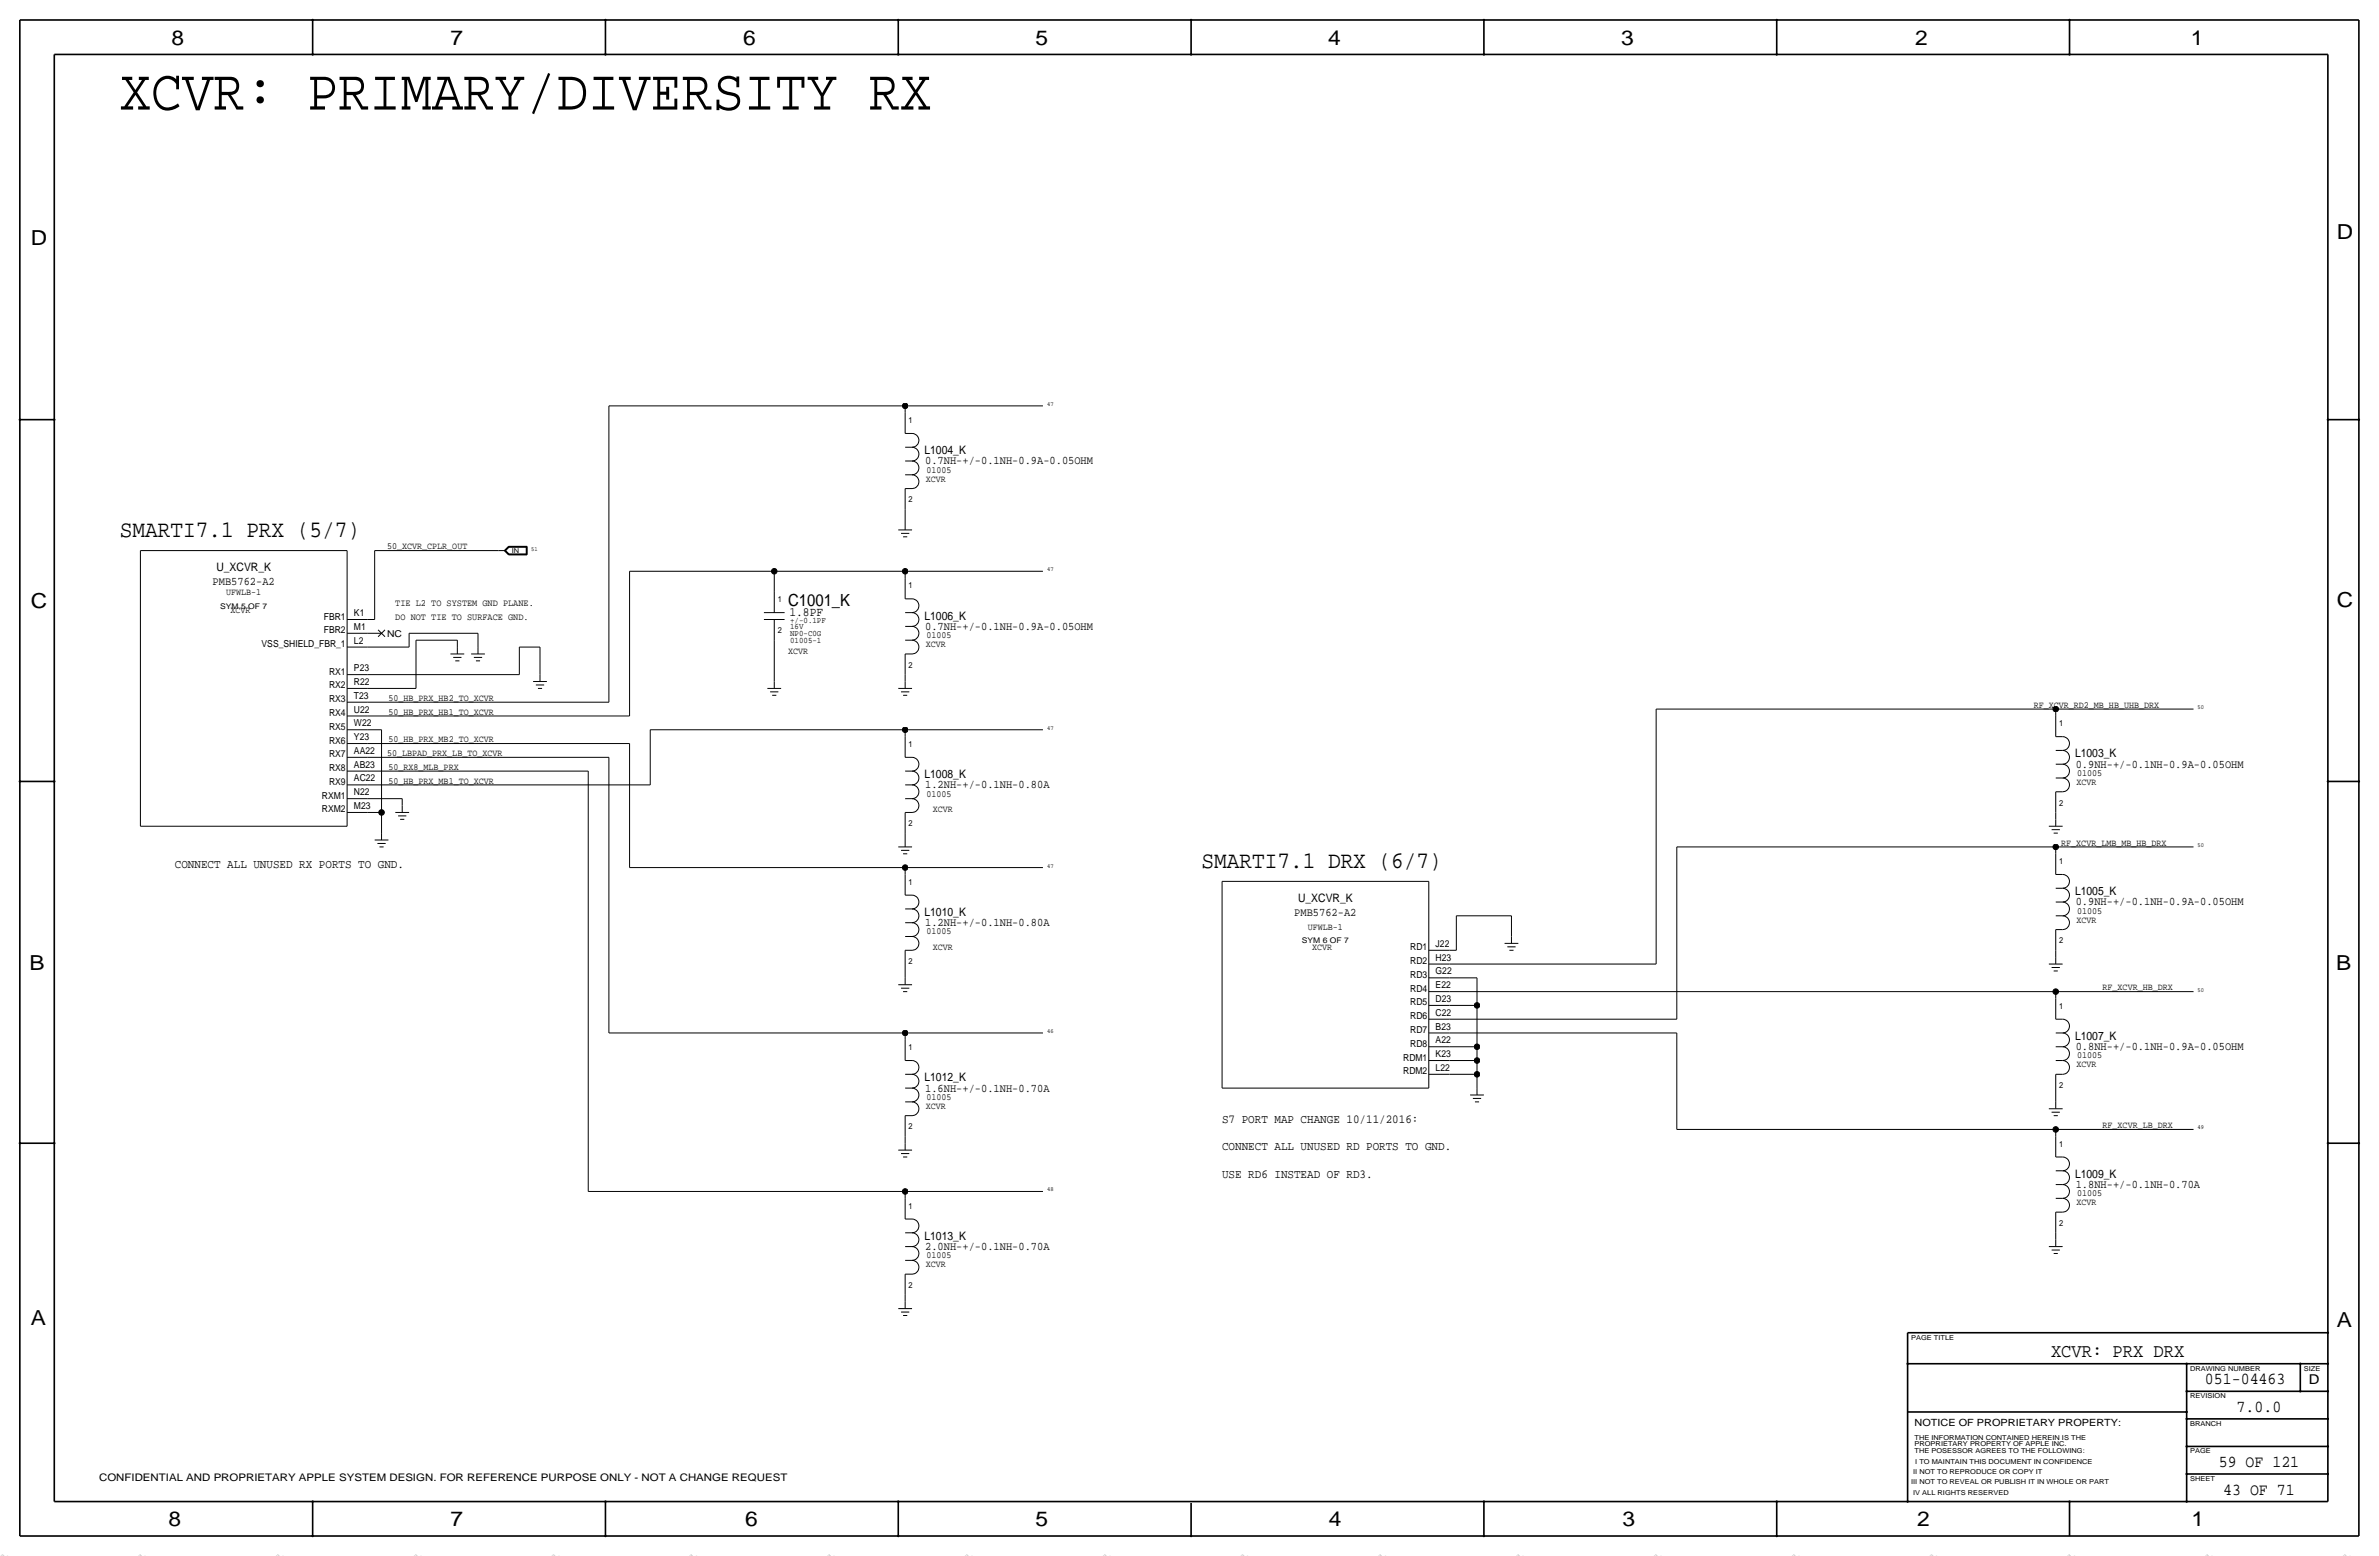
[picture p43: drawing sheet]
<svg xmlns="http://www.w3.org/2000/svg" width="877mm" height="574mm" viewBox="0 0 877 574" stroke-linecap="round" stroke-linejoin="round" font-family="sans-serif">
<defs><g id="words">
<text font-size="21.5" x="44.1" y="40.4">XCVR: PRIMARY/DIVERSITY RX</text>
<g font-size="8.7">
<text x="44.1" y="197.9">SMARTI7.1 PRX (5/7)</text>
<text x="442.9" y="319.8">SMARTI7.1 DRX (6/7)</text>
</g>
<g font-size="7.6">
<text x="63.2" y="16.5">8</text>
<text x="166.1" y="16.5">7</text>
<text x="274" y="16.5">6</text>
<text x="381.7" y="16.5">5</text>
<text x="489.7" y="16.5">4</text>
<text x="597.6" y="16.5">3</text>
<text x="706.1" y="16.5">2</text>
<text x="807.7" y="16.5">1</text>
<text x="861.5" y="88.1">D</text>
<text x="11.4" y="90.4">D</text>
<text x="11.4" y="224.3">C</text>
<text x="861.5" y="223.8">C</text>
<text x="10.9" y="357.6">B</text>
<text x="861.3" y="357.4">B</text>
<text x="11.4" y="488.4">A</text>
<text x="861.5" y="489.2">A</text>
<text x="62.2" y="562.6">8</text>
<text x="166.1" y="562.6">7</text>
<text x="274.8" y="562.6">6</text>
<text x="381.7" y="562.6">5</text>
<text x="489.9" y="562.6">4</text>
<text x="598.1" y="562.6">3</text>
<text x="706.8" y="562.6">2</text>
<text x="807.9" y="562.6">1</text>
</g>
<text font-size="7.1" x="756.2" y="500.1">XCVR: PRX DRX</text>
<g font-size="6.2">
<text x="290.5" y="223.3">C1001_K</text>
<text x="812.9" y="510.3">051-04463</text>
<text x="824.6" y="520.4">7.0.0</text>
<text x="818" y="540.8">59 OF 121</text>
<text x="819.6" y="550.9">43 OF 71</text>
</g>
<text font-size="5" x="851.2" y="510.3">D</text>
<text font-size="4.7" x="291" y="227.1">1.8PF</text>
<g font-size="4.5">
<text x="64.5" y="319.8">CONNECT ALL UNUSED RX PORTS TO GND.</text>
<text x="450.5" y="413.8">S7 PORT MAP CHANGE 10/11/2016:</text>
<text x="450.5" y="423.9">CONNECT ALL UNUSED RD PORTS TO GND.</text>
<text x="450.5" y="434.1">USE RD6 INSTEAD OF RD3.</text>
</g>
<g font-size="4.3">
<text x="340.8" y="167.4">L1004_K</text>
<text x="341.1" y="171.2">0.7NH-+/-0.1NH-0.9A-0.05OHM</text>
<text x="78.4" y="215.6">PMB5762-A2</text>
<text x="79.8" y="210.6">U_XCVR_K</text>
<text x="340.8" y="228.3">L1006_K</text>
<text x="341.1" y="232.2">0.7NH-+/-0.1NH-0.9A-0.05OHM</text>
<text x="765" y="279.1">L1003_K</text>
<text x="340.8" y="286.8">L1008_K</text>
<text x="765.3" y="283">0.9NH-+/-0.1NH-0.9A-0.05OHM</text>
<text x="341.1" y="290.6">1.2NH-+/-0.1NH-0.80A</text>
<text x="765" y="329.9">L1005_K</text>
<text x="478.6" y="332.5">U_XCVR_K</text>
<text x="765.3" y="333.8">0.9NH-+/-0.1NH-0.9A-0.05OHM</text>
<text x="340.8" y="337.6">L1010_K</text>
<text x="341.1" y="341.4">1.2NH-+/-0.1NH-0.80A</text>
<text x="477.2" y="337.6">PMB5762-A2</text>
<text x="765" y="383.3">L1007_K</text>
<text x="765.3" y="387.1">0.8NH-+/-0.1NH-0.9A-0.05OHM</text>
<text x="340.8" y="398.5">L1012_K</text>
<text x="341.1" y="402.3">1.6NH-+/-0.1NH-0.70A</text>
<text x="765" y="434.1">L1009_K</text>
<text x="765.3" y="437.9">1.8NH-+/-0.1NH-0.70A</text>
<text x="340.8" y="456.9">L1013_K</text>
<text x="341.1" y="460.8">2.0NH-+/-0.1NH-0.70A</text>
</g>
<text font-size="3.8" x="36.5" y="545.8">CONFIDENTIAL AND PROPRIETARY APPLE SYSTEM DESIGN. FOR REFERENCE PURPOSE ONLY - NOT A CHANGE REQUEST</text>
<text font-size="3.7" x="705.8" y="525.5">NOTICE OF PROPRIETARY PROPERTY:</text>
<g font-size="3.5">
<text x="341.3" y="177.5">XCVR</text>
<text x="341.6" y="174.2">01005</text>
<text x="142.7" y="202.4">50_XCVR_CPLR_OUT</text>
<text x="83.4" y="219.5">UFWLB-1</text>
<text x="85" y="225.8">XCVR</text>
<text x="130.5" y="227.1">K1</text>
<text x="145.7" y="223.3">TIE L2 TO SYSTEM GND PLANE.</text>
<text x="119.4" y="233.4">FBR2</text>
<text x="119.4" y="228.3">FBR1</text>
<text x="130.5" y="232.2">M1</text>
<text x="145.7" y="228.3">DO NOT TIE TO SURFACE GND.</text>
<text x="96.5" y="238.5">VSS_SHIELD_FBR_1</text>
<text x="130.5" y="237.2">L2</text>
<text x="142.7" y="234.7">NC</text>
<text x="341.3" y="238.5">XCVR</text>
<text x="341.6" y="235.2">01005</text>
<text x="290.5" y="241">XCVR</text>
<text x="121.3" y="248.7">RX1</text>
<text x="130.5" y="247.4">P23</text>
<text x="121.3" y="253.7">RX2</text>
<text x="130.5" y="257.6">T23</text>
<text x="130.5" y="252.5">R22</text>
<text x="121.3" y="258.8">RX3</text>
<text x="121.3" y="263.9">RX4</text>
<text x="130.5" y="262.6">U22</text>
<text x="143.2" y="263.4">50_HB_PRX_HB1_TO_XCVR</text>
<text x="143.2" y="258.3">50_HB_PRX_HB2_TO_XCVR</text>
<text x="749.8" y="260.9">RF_XCVR_RD2_MB_HB_UHB_DRX</text>
<text x="121.3" y="269">RX5</text>
<text x="130.5" y="267.7">W22</text>
<text x="121.3" y="274.1">RX6</text>
<text x="130.5" y="272.8">Y23</text>
<text x="143.2" y="273.6">50_HB_PRX_MB2_TO_XCVR</text>
<text x="121.3" y="279.1">RX7</text>
<text x="130.5" y="277.9">AA22</text>
<text x="142.7" y="278.6">50_LBPAD_PRX_LB_TO_XCVR</text>
<text x="121.3" y="284.2">RX8</text>
<text x="130.5" y="283">AB23</text>
<text x="143.2" y="283.7">50_RX8_MLB_PRX</text>
<text x="765.8" y="286">01005</text>
<text x="121.3" y="289.3">RX9</text>
<text x="130.5" y="293.1">N22</text>
<text x="130.5" y="288">AC22</text>
<text x="143.2" y="288.8">50_HB_PRX_MB1_TO_XCVR</text>
<text x="341.6" y="293.6">01005</text>
<text x="765.5" y="289.3">XCVR</text>
<text x="118.7" y="299.5">RXM2</text>
<text x="118.7" y="294.4">RXM1</text>
<text x="130.5" y="298.2">M23</text>
<text x="343.9" y="299.5">XCVR</text>
<text x="759.9" y="311.7">RF_XCVR_LMB_MB_HB_DRX</text>
<text x="765.5" y="340.1">XCVR</text>
<text x="765.8" y="336.8">01005</text>
<text x="341.6" y="344.4">01005</text>
<text x="482.2" y="342.6">UFWLB-1</text>
<text x="343.9" y="350.3">XCVR</text>
<text x="483.8" y="350.3">XCVR</text>
<text x="519.9" y="350.3">RD1</text>
<text x="529.3" y="349">J22</text>
<text x="519.9" y="355.3">RD2</text>
<text x="529.3" y="359.2">G22</text>
<text x="529.3" y="354.1">H23</text>
<text x="519.9" y="360.4">RD3</text>
<text x="519.9" y="365.5">RD4</text>
<text x="529.3" y="364.2">E22</text>
<text x="775.2" y="365">RF_XCVR_HB_DRX</text>
<text x="519.9" y="370.6">RD5</text>
<text x="529.3" y="369.3">D23</text>
<text x="519.9" y="375.7">RD6</text>
<text x="529.3" y="374.4">C22</text>
<text x="519.9" y="380.7">RD7</text>
<text x="529.3" y="379.5">B23</text>
<text x="519.9" y="385.8">RD8</text>
<text x="529.3" y="389.6">K23</text>
<text x="529.3" y="384.6">A22</text>
<text x="517.3" y="396">RDM2</text>
<text x="517.3" y="390.9">RDM1</text>
<text x="529.3" y="394.7">L22</text>
<text x="765.5" y="393.4">XCVR</text>
<text x="765.8" y="390.1">01005</text>
<text x="341.6" y="405.4">01005</text>
<text x="341.3" y="408.7">XCVR</text>
<text x="775.2" y="415.8">RF_XCVR_LB_DRX</text>
<text x="765.8" y="440.9">01005</text>
<text x="765.5" y="444.2">XCVR</text>
<text x="341.3" y="467.1">XCVR</text>
<text x="341.6" y="463.8">01005</text>
</g>
<g font-size="3.1">
<text x="335" y="156">1</text>
<text x="335" y="185.2">2</text>
<text x="286.7" y="222">1</text>
<text x="335" y="216.9">1</text>
<text x="286.7" y="233.4">2</text>
<text x="291.3" y="231.9">16V</text>
<text x="291.3" y="229.6">+/-0.1PF</text>
<text x="291.3" y="234.4">NP0-C0G</text>
<text x="291.3" y="237">01005-1</text>
<text x="335" y="246.1">2</text>
<text x="759.2" y="267.7">1</text>
<text x="335" y="275.3">1</text>
<text x="759.2" y="296.9">2</text>
<text x="335" y="304.5">2</text>
<text x="759.2" y="318.5">1</text>
<text x="335" y="326.1">1</text>
<text x="759.2" y="347.7">2</text>
<text x="335" y="355.3">2</text>
<text x="759.2" y="371.9">1</text>
<text x="335" y="387.1">1</text>
<text x="759.2" y="401.1">2</text>
<text x="335" y="416.3">2</text>
<text x="759.2" y="422.7">1</text>
<text x="335" y="445.5">1</text>
<text x="759.2" y="451.9">2</text>
<text x="335" y="474.7">2</text>
</g>
<g font-size="2.9">
<text x="81.2" y="224.5">SYM 5 OF 7</text>
<text x="480" y="347.7">SYM 6 OF 7</text>
</g>
<g font-size="2.8" fill="#b6b6b4">
<text x="0" y="573.5" transform="rotate(45 0 573.5)">=</text>
<text x="101.6" y="573.5" transform="rotate(45 101.6 573.5)">=</text>
<text x="152.4" y="573.5" transform="rotate(45 152.4 573.5)">=</text>
<text x="203.2" y="573.5" transform="rotate(45 203.2 573.5)">=</text>
<text x="355.6" y="573.5" transform="rotate(45 355.6 573.5)">=</text>
<text x="406.4" y="573.5" transform="rotate(45 406.4 573.5)">=</text>
<text x="457.2" y="573.5" transform="rotate(45 457.2 573.5)">=</text>
<text x="609.6" y="573.5" transform="rotate(45 609.6 573.5)">=</text>
<text x="660.4" y="573.5" transform="rotate(45 660.4 573.5)">=</text>
<text x="711.2" y="573.5" transform="rotate(45 711.2 573.5)">=</text>
<text x="863.6" y="573.5" transform="rotate(45 863.6 573.5)">=</text>
</g>
<g font-size="2.5">
<text x="188.7" y="203.7">IN</text>
<text x="704.5" y="493.8">PAGE TITLE</text>
<text x="807.4" y="505.2">DRAWING NUMBER</text>
<text x="849.3" y="505.2">SIZE</text>
<text x="807.4" y="515.4">REVISION</text>
<text x="807.4" y="525.5">BRANCH</text>
<text x="705.8" y="533.1">PROPRIETARY PROPERTY OF APPLE INC.</text>
<text x="705.8" y="530.6">THE INFORMATION CONTAINED HEREIN IS THE</text>
<text x="705.8" y="535.7">THE POSESSOR AGREES TO THE FOLLOWING:</text>
<text x="706.1" y="539.5">I TO MAINTAIN THIS DOCUMENT IN CONFIDENCE</text>
<text x="807.4" y="535.7">PAGE</text>
<text x="705.3" y="543.3">II NOT TO REPRODUCE OR COPY IT</text>
<text x="807.4" y="545.8">SHEET</text>
<text x="704.5" y="547.1">III NOT TO REVEAL OR PUBLISH IT IN WHOLE OR PART</text>
<text x="705.3" y="550.9">IV ALL RIGHTS RESERVED</text>
</g>
<g font-size="2.3">
<text x="386" y="149.6">47</text>
<text x="195.8" y="202.9">51</text>
<text x="386" y="210.6">47</text>
<text x="810.2" y="261.4">50</text>
<text x="386" y="269">47</text>
<text x="810.2" y="312.2">50</text>
<text x="386" y="319.8">47</text>
<text x="810.2" y="365.5">50</text>
<text x="386" y="380.7">46</text>
<text x="810.2" y="416.3">49</text>
<text x="386" y="439.2">48</text>
</g>
</g></defs>
<g fill="none" stroke="#000" stroke-width=".37">
<path d="M224.5 149.6v109.2zM224.5 149.6h109.2zM333.7 149.6h50.8zM333.7 149.6v2.5zM333.7 152.1v7.7zM333.7 159.8h2.5zM336.2 159.8a2.54 2.54 0 0 1 2.6 2.5 2.54 2.54 0 0 1-2.6 2.5 2.54 2.54 0 0 1 2.6 2.6 2.54 2.54 0 0 1-2.6 2.5 2.54 2.54 0 0 1 2.6 2.6 2.54 2.54 0 0 1-2.6 2.5 2.54 2.54 0 0 1 2.6 2.5 2.54 2.54 0 0 1-2.6 2.6M333.7 175h2.5zM333.7 169.9h2.5zM333.7 164.8h2.5zM331.2 195.3h5zM332.2 196.6h3z"/>
<path d="M332.9 197.9h1.6zM333.7 187.7v5.1zM333.7 180.1v7.6zM333.7 180.1h2.5zM333.7 192.8v2.5zM51.8 202.9v101.6zM51.8 202.9h76.2zM128 202.9v101.6zM138.1 202.9v25.4zM138.1 202.9h45.7zM183.8 202.9h2.6zM185.9 202.9l1.6-1.5z"/>
<path d="M185.9 202.9l1.6 1.6zM186.1 202.9l1.5 1.5zM186.2 202.9l1.4 1.4zM186.4 202.9l1.3-1.2zM186.4 202.9l1.3 1.3zM187.5 201.4h6.8zM187.5 204.5h6.8zM187.6 201.5l-1.5 1.4zM187.6 201.5h6.6zM187.6 204.4h6.6zM187.6 201.6l-1.4 1.3zM187.6 201.6h6.5z"/>
<path d="M187.6 204.3h6.5zM187.7 201.7h6.3zM187.7 204.2h6.3zM194 201.7v2.5zM194.1 201.6v2.7zM194.2 201.5v2.9zM194.3 201.4v3.1zM232.1 210.6v53.3zM232.1 210.6h53.3zM285.4 210.6h48.3zM285.4 210.6v7.6zM285.4 218.2v7.6z"/>
<path d="M333.7 210.6h50.8zM333.7 210.6v2.5zM333.7 213.1v7.6zM128 238.5h7.6zM128 228.3h7.6zM128 233.4h7.6zM135.6 233.4h5.1zM135.6 228.3h2.5zM135.6 238.5h15.2zM139.4 232.2l2.5 2.5zM141.9 232.2l-2.5 2.5zM150.8 233.4h25.4z"/>
<path d="M150.8 233.4v5.1zM153.4 236h15.2zM153.4 236v17.7zM168.6 236v2.5zM168.6 238.5v2.5zM176.2 233.4v5.1zM176.2 238.5v2.5zM191.5 238.5v10.2zM191.5 238.5h7.6zM199.1 238.5v10.2zM281.6 225.8h7.7zM281.6 228.3h7.7z"/>
<path d="M285.4 236v15.2zM285.4 228.3v7.7zM333.7 236h2.5zM333.7 230.9h2.5zM333.7 225.8h2.5zM333.7 220.7h2.5zM336.2 220.7a2.54 2.54 0 0 1 2.6 2.6 2.54 2.54 0 0 1-2.6 2.5 2.54 2.54 0 0 1 2.6 2.5 2.54 2.54 0 0 1-2.6 2.6 2.54 2.54 0 0 1 2.6 2.5 2.54 2.54 0 0 1-2.6 2.6 2.54 2.54 0 0 1 2.6 2.5 2.54 2.54 0 0 1-2.6 2.5M128 258.8h7.6zM128 253.7h7.6zM128 248.7h7.6zM135.6 258.8h88.9zM135.6 253.7h17.8z"/>
<path d="M135.6 248.7h55.9zM166.1 241h5zM167.1 242.3h3zM167.8 243.6h1.6zM173.7 241h5.1zM174.7 242.3h3zM175.5 243.6h1.5zM196.5 251.2h5.1zM197.6 252.5h3zM198.3 253.7h1.5zM199.1 248.7v2.5zM282.9 253.7h5.1z"/>
<path d="M283.9 255h3.1zM284.7 256.3h1.5zM285.4 251.2v2.5zM331.2 253.7h5zM332.2 255h3zM332.9 256.3h1.6zM333.7 248.7v2.5zM333.7 241v7.7zM333.7 241h2.5zM333.7 251.2v2.5zM128 279.1h7.6zM128 274.1h7.6z"/>
<path d="M128 263.9h7.6zM128 269h7.6zM135.6 263.9h96.5zM135.6 279.1h88.9zM135.6 274.1h96.5zM135.6 269h5.1zM140.7 269v30.5zM224.5 279.1v101.6zM232.1 274.1v45.7zM239.7 269v20.3zM239.7 269h94zM333.7 269v2.5z"/>
<path d="M333.7 269h50.8zM333.7 271.5v7.6zM333.7 279.1h2.5zM336.2 279.1a2.54 2.54 0 0 1 2.6 2.6 2.54 2.54 0 0 1-2.6 2.5 2.54 2.54 0 0 1 2.6 2.6 2.54 2.54 0 0 1-2.6 2.5 2.54 2.54 0 0 1 2.6 2.5 2.54 2.54 0 0 1-2.6 2.6 2.54 2.54 0 0 1 2.6 2.5 2.54 2.54 0 0 1-2.6 2.6M610.6 261.4h147.3zM610.6 261.4v93.9zM757.9 261.4h50.8zM757.9 261.4v2.5zM757.9 263.9v7.6zM757.9 276.6h2.5zM757.9 271.5h2.5zM760.4 271.5a2.54 2.54 0 0 1 2.5 2.6 2.54 2.54 0 0 1-2.5 2.5 2.54 2.54 0 0 1 2.5 2.5 2.54 2.54 0 0 1-2.5 2.6 2.54 2.54 0 0 1 2.5 2.5 2.54 2.54 0 0 1-2.5 2.6 2.54 2.54 0 0 1 2.5 2.5 2.54 2.54 0 0 1-2.5 2.5"/>
<path d="M128 289.3h7.6zM128 299.5h7.6zM128 284.2h7.6zM128 294.4h7.6zM135.6 294.4h12.7zM135.6 284.2h81.3zM135.6 289.3h104.1zM135.6 299.5h5.1zM140.7 299.5v7.6zM145.7 299.5h5.1zM148.3 294.4v2.5zM148.3 296.9v2.6z"/>
<path d="M216.9 284.2v155zM333.7 299.5v7.6zM333.7 299.5h2.5zM333.7 294.4h2.5zM333.7 289.3h2.5zM333.7 284.2h2.5zM757.9 299.5v2.5zM757.9 291.8v7.7zM757.9 291.8h2.5zM757.9 286.8h2.5zM757.9 281.7h2.5zM51.8 304.5h76.2z"/>
<path d="M138.1 309.6h5.1zM139.1 310.9h3.1zM139.9 312.2h1.5zM140.7 307.1v2.5zM146.8 300.7h3zM147.5 302h1.5zM232.1 319.8h101.6zM331.2 312.2h5zM332.2 313.4h3zM332.9 314.7h1.6zM333.7 307.1v2.5zM333.7 319.8h50.8z"/>
<path d="M333.7 319.8v2.5zM333.7 309.6v2.6zM618.2 312.2v63.5zM618.2 312.2h139.7zM755.3 304.5h5.1zM756.4 305.8h3zM757.1 307.1h1.5zM757.9 312.2h50.8zM757.9 312.2v2.5zM757.9 314.7v7.6zM757.9 302v2.5zM333.7 322.3v7.6z"/>
<path d="M333.7 335h2.5zM333.7 329.9h2.5zM336.2 329.9a2.54 2.54 0 0 1 2.6 2.6 2.54 2.54 0 0 1-2.6 2.5 2.54 2.54 0 0 1 2.6 2.6 2.54 2.54 0 0 1-2.6 2.5 2.54 2.54 0 0 1 2.6 2.5 2.54 2.54 0 0 1-2.6 2.6 2.54 2.54 0 0 1 2.6 2.5 2.54 2.54 0 0 1-2.6 2.6M450.5 324.9v76.2zM450.5 324.9h76.2zM526.7 324.9v76.2zM536.9 337.6h20.3zM536.9 337.6v12.7zM557.2 337.6v7.6zM757.9 337.6h2.5zM757.9 332.5h2.5zM757.9 327.4h2.5z"/>
<path d="M757.9 322.3h2.5zM760.4 322.3a2.54 2.54 0 0 1 2.5 2.6 2.54 2.54 0 0 1-2.5 2.5 2.54 2.54 0 0 1 2.5 2.5 2.54 2.54 0 0 1-2.5 2.6 2.54 2.54 0 0 1 2.5 2.5 2.54 2.54 0 0 1-2.5 2.6 2.54 2.54 0 0 1 2.5 2.5 2.54 2.54 0 0 1-2.5 2.5M333.7 357.9v2.5zM333.7 350.3v7.6zM333.7 350.3h2.5zM333.7 345.2h2.5zM333.7 340.1h2.5zM526.7 355.3h7.7zM526.7 350.3h7.7zM534.4 355.3h76.2zM534.4 350.3h2.5zM554.7 347.7h5.1z"/>
<path d="M555.7 349h3.1zM556.5 350.3h1.5zM557.2 345.2v2.5zM755.3 355.3h5.1zM756.4 356.6h3zM757.1 357.9h1.5zM757.9 350.3v2.5zM757.9 352.8v2.5zM757.9 342.6v7.7zM757.9 342.6h2.5zM331.2 363h5zM332.2 364.2h3z"/>
<path d="M332.9 365.5h1.6zM333.7 360.4v2.6zM526.7 375.7h7.7zM526.7 370.6h7.7zM526.7 360.4h7.7zM526.7 365.5h7.7zM534.4 365.5h223.5zM534.4 375.7h83.8zM534.4 370.6h10.1zM534.4 360.4h10.1zM544.5 370.6v15.2zM544.5 360.4v10.2z"/>
<path d="M757.9 365.5h50.8zM757.9 365.5v2.5zM757.9 368v7.7zM757.9 375.7h2.5zM760.4 375.7a2.54 2.54 0 0 1 2.5 2.5 2.54 2.54 0 0 1-2.5 2.5 2.54 2.54 0 0 1 2.5 2.6 2.54 2.54 0 0 1-2.5 2.5 2.54 2.54 0 0 1 2.5 2.6 2.54 2.54 0 0 1-2.5 2.5 2.54 2.54 0 0 1 2.5 2.5 2.54 2.54 0 0 1-2.5 2.6M224.5 380.7h109.2zM333.7 380.7h50.8zM333.7 380.7v2.6zM333.7 383.3v7.6zM333.7 396h2.5zM333.7 390.9h2.5zM336.2 390.9a2.54 2.54 0 0 1 2.6 2.5 2.54 2.54 0 0 1-2.6 2.6 2.54 2.54 0 0 1 2.6 2.5 2.54 2.54 0 0 1-2.6 2.6 2.54 2.54 0 0 1 2.6 2.5 2.54 2.54 0 0 1-2.6 2.5 2.54 2.54 0 0 1 2.6 2.6 2.54 2.54 0 0 1-2.6 2.5"/>
<path d="M526.7 396h7.7zM526.7 385.8h7.7zM526.7 390.9h7.7zM526.7 380.7h7.7zM534.4 380.7h83.8zM534.4 396h10.1zM534.4 390.9h10.1zM534.4 385.8h10.1zM544.5 390.9v5.1zM544.5 396v5.1zM544.5 385.8v5.1zM618.2 380.7v35.6z"/>
<path d="M757.9 396v7.6zM757.9 396h2.5zM757.9 390.9h2.5zM757.9 385.8h2.5zM757.9 380.7h2.5zM333.7 418.8v2.6zM333.7 411.2v7.6zM333.7 411.2h2.5zM333.7 406.1h2.5zM333.7 401.1h2.5zM450.5 401.1h76.2zM542 403.6h5.1z"/>
<path d="M543 404.9h3.1zM543.8 406.1h1.5zM544.5 401.1v2.5zM618.2 416.3h139.7zM755.3 408.7h5.1zM756.4 410h3zM757.1 411.2h1.5zM757.9 403.6v2.5zM757.9 416.3v2.5zM757.9 416.3h50.8zM757.9 418.8v7.7zM757.9 406.1v2.6z"/>
<path d="M216.9 439.2h116.8zM331.2 423.9h5zM332.2 425.2h3zM332.9 426.5h1.6zM333.7 439.2h50.8zM333.7 439.2v2.5zM333.7 421.4v2.5zM757.9 436.6h2.5zM757.9 431.5h2.5zM757.9 426.5h2.5zM760.4 426.5a2.54 2.54 0 0 1 2.5 2.5 2.54 2.54 0 0 1-2.5 2.5 2.54 2.54 0 0 1 2.5 2.6 2.54 2.54 0 0 1-2.5 2.5 2.54 2.54 0 0 1 2.5 2.6 2.54 2.54 0 0 1-2.5 2.5 2.54 2.54 0 0 1 2.5 2.5 2.54 2.54 0 0 1-2.5 2.6M333.7 441.7v7.6z"/>
<path d="M333.7 459.5h2.5zM333.7 454.4h2.5zM333.7 449.3h2.5zM336.2 449.3a2.54 2.54 0 0 1 2.6 2.6 2.54 2.54 0 0 1-2.6 2.5 2.54 2.54 0 0 1 2.6 2.5 2.54 2.54 0 0 1-2.6 2.6 2.54 2.54 0 0 1 2.6 2.5 2.54 2.54 0 0 1-2.6 2.6 2.54 2.54 0 0 1 2.6 2.5 2.54 2.54 0 0 1-2.6 2.5M755.3 459.5h5.1zM757.9 454.4v2.5zM757.9 456.9v2.6zM757.9 446.8v7.6zM757.9 446.8h2.5zM757.9 441.7h2.5zM333.7 477.3v2.5zM333.7 469.6v7.7z"/>
<path d="M333.7 469.6h2.5zM333.7 464.6h2.5zM333.7 479.8v2.5zM756.4 460.8h3zM757.1 462h1.5zM331.2 482.3h5zM332.2 483.6h3zM332.9 484.9h1.6z"/>
</g>
<g fill="#000" stroke="#000" stroke-width=".37">
<path d="M115.1 7.2h.4v.3h-.4zM115.1 19.9h.4v.3h-.4zM223 7.2h.4v.3h-.4zM223 19.9h.4v.3h-.4zM331 19.9h.4v.3h-.4zM331 7.2h.4v.3h-.4zM438.9 7.2h.4v.3h-.4zM438.9 19.9h.4v.3h-.4zM546.9 7.2h.4v.3h-.4zM546.9 19.9h.4v.3h-.4zM654.8 19.9h.4v.3h-.4zM654.8 7.2h.4v.3h-.4z"/>
<path d="M762.8 19.9h.4v.3h-.4zM762.8 7.2h.4v.3h-.4zM7.1 154.5h.4v.4h-.4zM19.8 154.5h.4v.4h-.4zM858 154.5h.4v.4h-.4zM869.5 154.5h.3v.4h-.3zM7.1 287.9h.4v.3h-.4zM19.8 287.9h.4v.3h-.4zM858 287.9h.4v.3h-.4zM869.5 287.9h.3v.3h-.3zM7.1 421.2h.4v.4h-.4zM19.8 421.2h.4v.4h-.4z"/>
<path d="M858 421.2h.4v.4h-.4zM869.5 421.2h.3v.4h-.3zM858 491.1h.4v.3h-.4zM703.1 502.5h.4v.3h-.4zM806 502.5h.3v.3h-.3zM806 512.7h.3v.3h-.3zM847.9 512.7h.3v.3h-.3zM847.9 502.5h.3v.3h-.3zM858 502.5h.4v.3h-.4zM858 512.7h.4v.3h-.4zM806 520.3h.3v.3h-.3zM806 522.8h.3v.4h-.3z"/>
<path d="M806 533h.3v.3h-.3zM858 522.8h.4v.4h-.4zM858 533h.4v.3h-.4zM115.1 553.3h.4v.3h-.4zM223 553.3h.4v.3h-.4zM331 553.3h.4v.3h-.4zM546.9 553.3h.4v.3h-.4zM654.8 553.3h.4v.3h-.4zM703.1 553.3h.4v.3h-.4zM762.8 553.3h.4v.3h-.4zM806 543.1h.3v.4h-.3zM806 553.3h.3v.3h-.3z"/>
<path d="M858 543.1h.4v.4h-.4zM115.1 566h.4v.3h-.4zM223 566h.4v.3h-.4zM331 566h.4v.3h-.4zM438.9 566h.4v.3h-.4zM546.9 566h.4v.3h-.4zM654.8 566h.4v.3h-.4z"/>
<circle cx="333.7" cy="149.6" r="1.02"/>
<circle cx="285.4" cy="210.6" r="1.02"/>
<circle cx="333.7" cy="210.6" r="1.02"/>
<circle cx="333.7" cy="269" r="1.02"/>
<circle cx="757.9" cy="261.4" r="1.02"/>
<circle cx="140.7" cy="299.5" r="1.02"/>
<circle cx="333.7" cy="319.8" r="1.02"/>
<circle cx="757.9" cy="312.2" r="1.02"/>
<circle cx="544.5" cy="370.6" r="1.02"/>
<circle cx="757.9" cy="365.5" r="1.02"/>
<circle cx="333.7" cy="380.7" r="1.02"/>
<circle cx="544.5" cy="385.8" r="1.02"/>
<circle cx="544.5" cy="390.9" r="1.02"/>
<circle cx="544.5" cy="396" r="1.02"/>
<circle cx="757.9" cy="416.3" r="1.02"/>
<circle cx="333.7" cy="439.2" r="1.02"/>
</g>
<g fill="none" stroke="#000" stroke-width=".6" stroke-linecap="butt">
<path d="M7.3 7.4v558.8zM7.3 7.4h862.3zM115.3 7.4v12.7zM223.2 7.4v12.7zM331.2 7.4v12.7zM439.1 7.4v12.7zM547.1 7.4v12.7zM655 7.4v12.7zM763 7.4v12.7zM869.6 7.4v558.8zM20 20.1v533.4zM20 20.1h838.2z"/>
<path d="M858.2 20.1v533.4zM7.3 154.7h12.7zM858.2 154.7h11.4zM7.3 288h12.7zM858.2 288h11.4zM7.3 421.4h12.7zM858.2 421.4h11.4zM703.3 491.2h154.9zM703.3 491.2v62.3zM703.3 502.7h154.9zM806.1 502.7v50.8zM806.1 512.8h52.1z"/>
<path d="M848.1 502.7v10.1zM703.3 520.4h102.8zM806.1 533.1h52.1zM806.1 523h52.1zM20 553.5h838.2zM115.3 553.5v12.7zM223.2 553.5v12.7zM331.2 553.5v12.7zM439.1 554v12.2zM547.1 553.5v12.7zM655 553.5v12.7zM763 553.5v12.7z"/>
<path d="M806.1 543.3h52.1zM7.3 566.2h862.3z"/>
</g>
<use href="#words"/>
</svg>
